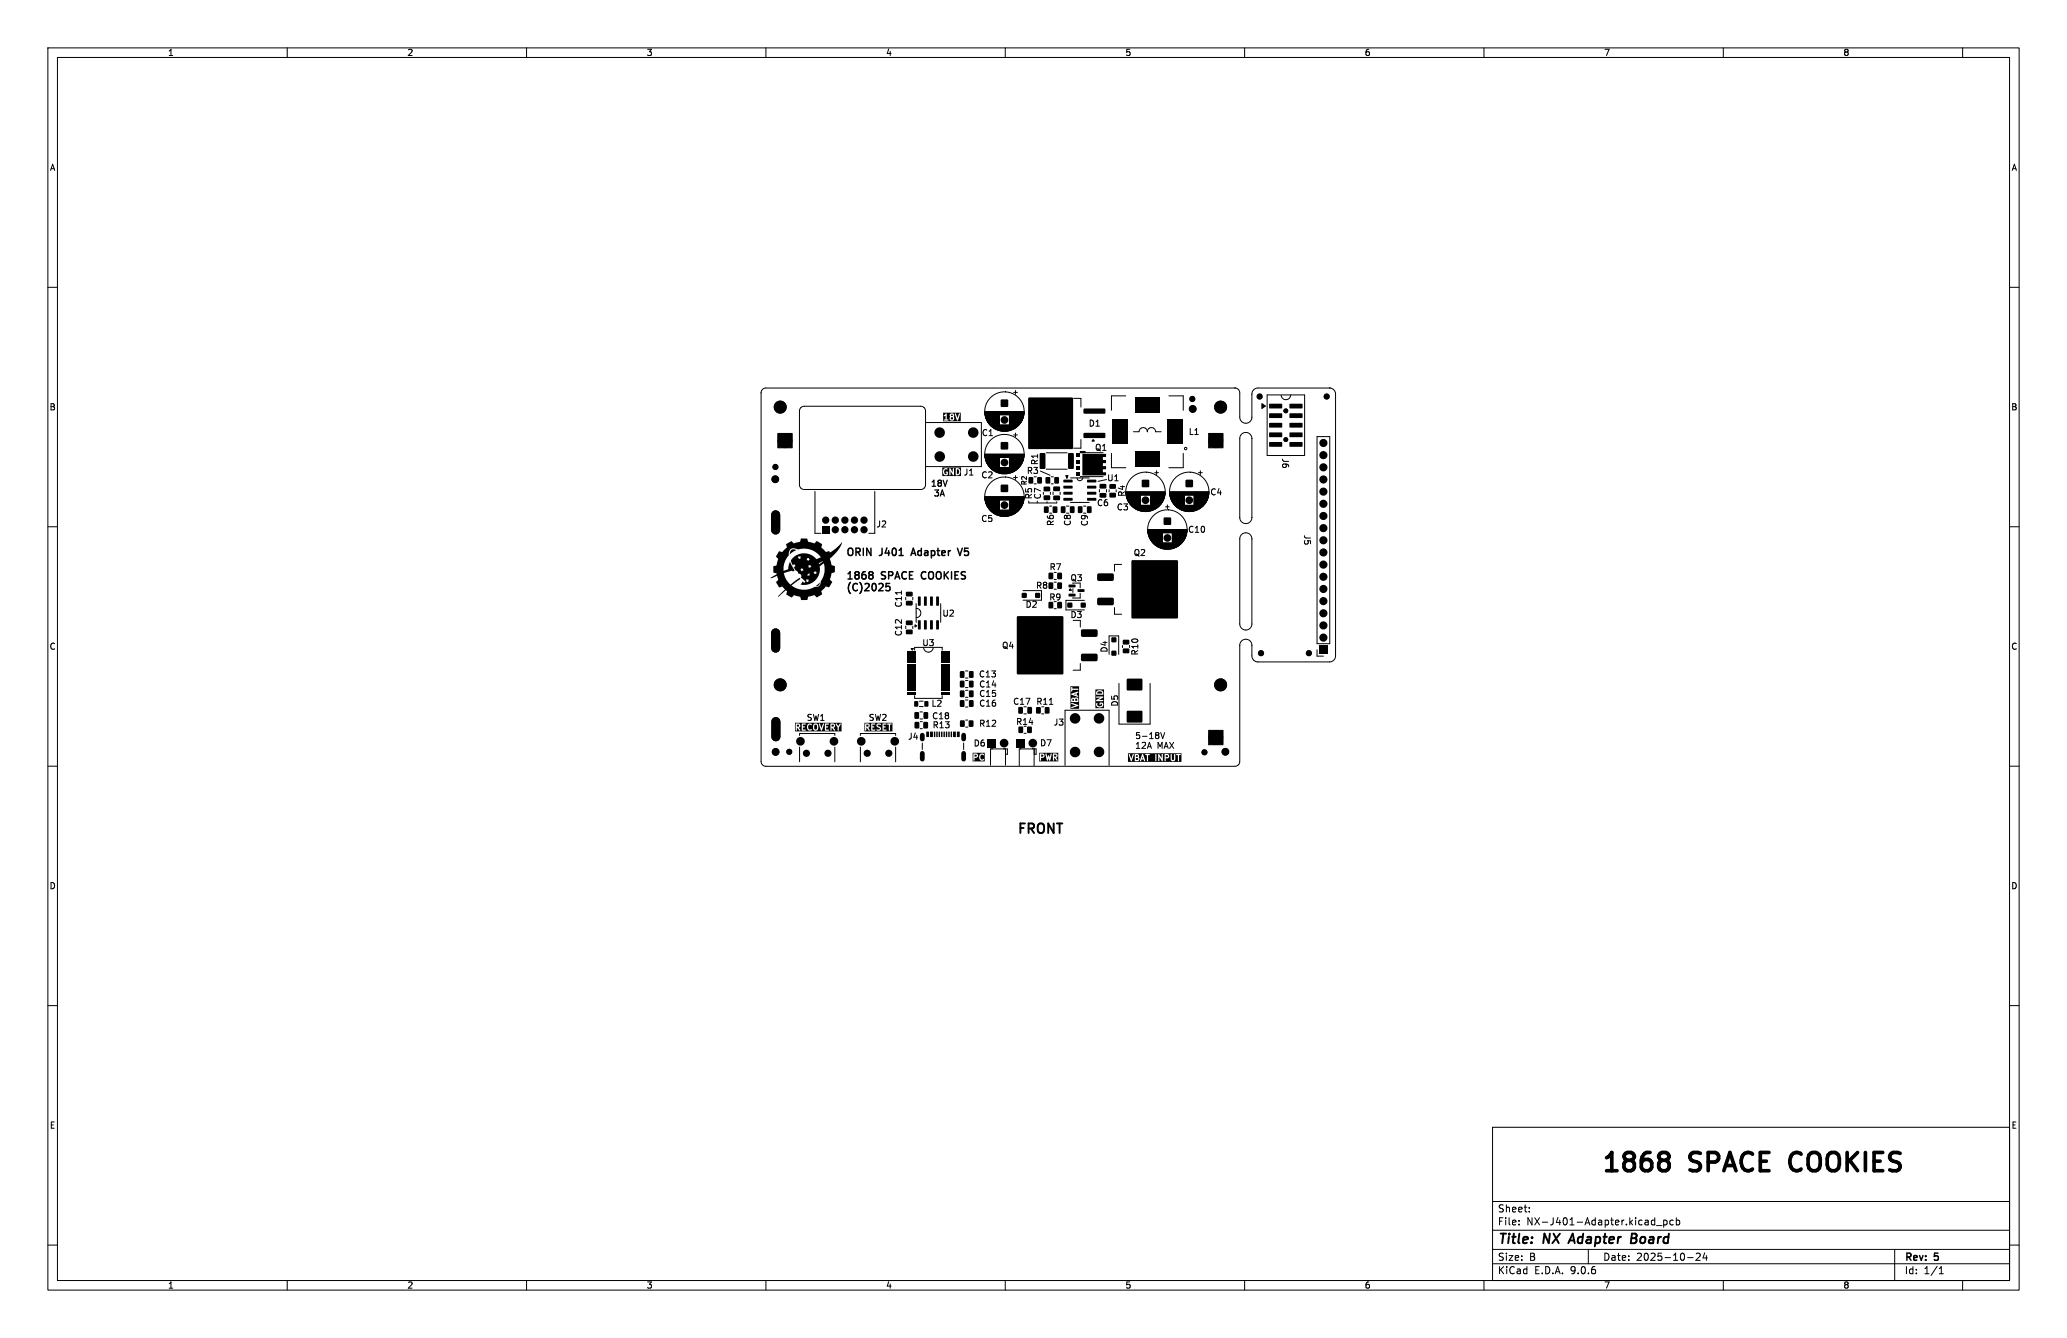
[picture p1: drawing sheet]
<svg xmlns="http://www.w3.org/2000/svg" width="432mm" height="279mm" viewBox="0 0 432 279" stroke-linecap="round" stroke-linejoin="round" font-family="sans-serif">
<defs><g id="words">
<g font-size="5.3">
<text x="334.4" y="245.8">1868</text>
<text x="353.3" y="245.8">SPACE</text>
<text x="375.7" y="245.8">COOKIES</text>
</g>
<g font-size="2.8">
<text x="212.3" y="174.2">FRONT</text>
<text x="312.8" y="260.3">Title:</text>
<text x="322.5" y="260.3">NX</text>
<text x="328.8" y="260.3">Adapter</text>
<text x="342.3" y="260.3">Board</text>
</g>
<g font-size="2.1">
<text x="312.8" y="256.1">File:</text>
<text x="312.8" y="253.4">Sheet:</text>
<text x="318.9" y="256.1">NX-J401-Adapter.kicad_pcb</text>
<text x="312.8" y="263.5">Size:</text>
<text x="319.5" y="263.5">B</text>
<text x="334.8" y="263.5">Date:</text>
<text x="341.8" y="263.5">2025-10-24</text>
<text x="397.8" y="263.7">Rev:</text>
<text x="404.2" y="263.7">5</text>
<text x="312.8" y="266.3">KiCad</text>
<text x="320.5" y="266.3">E.D.A.</text>
<text x="328.1" y="266.3">9.0.6</text>
<text x="397.8" y="266.3">Id:</text>
<text x="401.9" y="266.3">1/1</text>
</g>
<g font-size="1.8">
<text x="35" y="11.9">1</text>
<text x="85" y="11.9">2</text>
<text x="135" y="11.9">3</text>
<text x="185" y="11.9">4</text>
<text x="235" y="11.9">5</text>
<text x="285" y="11.9">6</text>
<text x="335" y="11.9">7</text>
<text x="385" y="11.9">8</text>
<text x="10.3" y="35.9">A</text>
<text x="420.1" y="35.9">A</text>
<text x="10.3" y="85.9">B</text>
<text x="420.1" y="85.9">B</text>
<text x="10.3" y="135.9">C</text>
<text x="420.1" y="135.9">C</text>
<text x="10.3" y="185.9">D</text>
<text x="420.1" y="185.9">D</text>
<text x="10.3" y="235.9">E</text>
<text x="420.1" y="235.9">E</text>
<text x="35" y="269.3">1</text>
<text x="85" y="269.3">2</text>
<text x="135" y="269.3">3</text>
<text x="185" y="269.3">4</text>
<text x="235" y="269.3">5</text>
<text x="285" y="269.3">6</text>
<text x="335" y="269.3">7</text>
<text x="385" y="269.3">8</text>
</g>
</g></defs>
<g fill="none" stroke="#000" stroke-width=".21">
<path d="M10 10h411.8v259.4h-411.8zM12 12h407.8v255.4h-407.8zM60 10v2M110 10v2M160 10v2M210 10v2M260 10v2M310 10v2M360 10v2M410 10v2M10 60h2M419.8 60h2"/>
<path d="M159 82h.1M159 82v77l.1 .5 .4 .4 .5 .1h98.2l.5-.3 .3-.6v-24.4l.1-.5 .4-.5 1-.2 .8 .5 .2 .6 .1 2.8 .5 .6 .7 .2M167.3 85.1l.7-.3h24.4l.5 .2 .3 .3 .1 .5v15.4l-.1 .6-.4 .3-.4 .1h-24.4l-.5-.1-.4-.4-.1-.5v-15.4zM193.5 88.2h11.5v9.2h-11.5M202 97.9l-.1 1.1-.4 .2M202.5 98.3l.4-.4v1.3M202.5 99.2h.8M205.8 94.9h8.1v.1h-8.1M205.8 94.9l8.1 .1M205.8 86h8.1l-8.1 .1M205.8 95h8.1v.2h-8.1h8.1h-8.1v.2h8.1M205.8 95.1h8.1"/>
<path d="M205.8 86.3h.1M205.8 86.3h8.1M205.8 86.5h8.1M205.8 86.5h.1M205.8 86.6h8.1M205.8 95.6h3v2h-2M205.8 95.6h.1M205.8 95.7h3M205.8 86.8h3M205.9 86.9h2.9M205.9 95.8h2.9M205.9 87h2.9"/>
<path d="M205.9 87l2.9 .1M205.9 96v.1h2.9M205.9 96h2.9M205.9 87.1h2.9M205.9 87.2h2.9M206 96.1l2.8 .1M206 87.3h2.8M206 87.3l2.8 .1M206 98.6a.56 .56 0 0 0-.8 .6 .56 .56 0 0 0 .8 .5M206 87.5h2.8M206.1 96.4h2.7M206.1 96.5h2.7"/>
<path d="M206.1 87.7h2.7M206.1 87.7h.1M206.1 89.8a.56 .56 0 0 0-.8 .5 .56 .56 0 0 0 .8 .6M206.2 96.6l2.6 .1M206.2 96.8h2.6M206.3 88.1l.1 .1h2.4M206.3 97l.1 .1h2.4M206.4 97h2.4M206.4 88.1h2.4M206.4 97.1h2.4M206.4 97.1l.1 .1M206.4 88.2l2.4 .1"/>
<path d="M206.5 98.6l.5-.1 .2 .4-.7 .9h.7M206.6 88.4h2.2M206.6 90.1l.4-.4v1.3M206.6 91h.8M206.6 88.5h2.2M206.7 88.5l2.1 .1M206.8 97.6l6 .1M206.9 97.7h5.8l-5.7 .1h5.6M207 97.8l5.6 .1h-5.5l5.3 .1M207.2 98h5.2l-5.1 .1 4.9 .1M207.4 98.2h4.8h-4.7l4.6 .1-4.4 .1M207.7 89.4l4.2 .1h-4.1l3.9 .1"/>
<path d="M207.9 89.6h3.7l-3.5 .1h3.4M208.3 98.6h3.1M208.4 89.8h2.9M208.5 98.7h2.7M208.5 89.8h2.7M208.6 98.8h2.5M208.6 89.9h2.5M208.7 98.8h2.2M208.7 89.9h2.2M208.8 88h-2.5h2.5M208.8 87.4h-2.8l2.8 .1M208.8 96.2h-2.8h2.8"/>
<path d="M208.8 96.7l-2.6 .1M208.8 86.7v2M208.8 97.4l-2.1 .1M208.8 87.6h-2.7h2.7M208.8 88.3h-2.3h2.3M208.8 87.7h-2.6l2.6 .1M208.8 97.5h-2.1l2.1 .1M208.8 86.9l-2.9 .1M208.8 95.9h-2.9h2.9M208.8 96.9h-2.5h2.5M208.8 96.3h-2.8l2.8 .1M208.8 87.9h-2.6h2.6"/>
<path d="M208.8 97.3h-2.2M208.8 97.4h-2.2h2.2M208.8 96.6h-2.7h2.7M208.8 97.2h-2.3h2.3M208.8 86.7h-3h3M208.8 87.8l-2.6 .1M208.8 87.1h-2.9M208.8 88.6h-2.1l2.1 .1M208.8 95.6h-3l.1 .2M208.8 87.3h-2.8M208.8 96.4h-2.7M208.8 86.8h-3"/>
<path d="M208.8 88.5h-2.2M209.1 98.9h1.5M209.1 90h1.5M209.3 98.9h1.1M209.3 90h1.1M210.9 87.4h2.7l-2.7 .1M210.9 96.7h2.6l-2.6 .1M210.9 87.1h2.8l-2.8 .1M210.9 86.7v2M210.9 95.7h2.9h-2.9M210.9 97.2h2.3M210.9 87.6h2.7h-2.7"/>
<path d="M210.9 87.7h2.6l-2.6 .1M210.9 97.5h2l-2 .1M210.9 96.9h2.4M210.9 88.5h2.2h-2.2M210.9 96.6h2.6M210.9 96.4h2.7M210.9 87.9h2.5h-2.5M210.9 97.4h2.2h-2.2M210.9 97.3h2.2M210.9 95.8h2.9l-2.9 .1M210.9 87.3h2.8h-2.8M210.9 86.9l2.9 .1"/>
<path d="M210.9 87.7h2.6M210.9 96.2h2.8h-2.8M210.9 88h2.4M210.9 96.3h2.7v.1l-2.7 .1M210.9 87.5h2.7M210.9 86.8h2.9M210.9 97h2.4M210.9 88.1h2.4M210.9 88.6h2l-2 .1M210.9 86.7h2.9h-2.9M210.9 97.2h2.3h-2.3M210.9 96h2.8h-2.8"/>
<path d="M210.9 88.3h2.2M211.6 98.5l-3.5 .1h3.4M211.7 81.9h.8M211.7 99.7h.8M211.7 90.8h.8M211.9 98.4h-4.1h4l-3.8 .1M212.1 81.5v.8M212.1 90.4v.8M212.1 99.3v.8M212.3 89.2l-4.9 .1h4.8h-4.7l4.5 .1M212.5 89.1h-5.3h5.2l-5 .1M212.5 89l-5.3 .1"/>
<path d="M212.7 88.9h-5.7l5.5 .1M212.8 88.7l-5.9 .1h5.8l-5.7 .1M212.9 88.7h-6.1M213 88.5l-2.1 .1M213 97.4l-2.1 .1M213 97.4v.1M213.1 88.4h-2.2M213.1 88.3l-2.2 .1M213.2 88.2l-2.3 .1M213.2 88.2h-2.3M213.3 88.1l-.1 .1M213.3 97l-.1 .1h-2.3"/>
<path d="M213.3 88l-2.4 .1M213.3 96.9l-2.4 .1M213.4 96.8h-2.5M213.5 87.8l-2.6 .1M213.5 87.8l-.1 .1M213.5 96.6l-2.6 .1M213.5 96.6h-2.6M213.6 96.5h-2.7M213.7 96.2l-2.8 .1M213.7 87.3l-2.8 .1M213.7 96.2v.1M213.7 87.2h-2.8"/>
<path d="M213.7 96.1h-2.8M213.7 96.1h.1M213.8 95.9l-2.9 .1M213.8 87l-2.9 .1M213.8 95.9v.1M213.8 87h-2.9M213.8 86.9h-2.9M213.8 95.8h-2.9M213.8 95.8h.1M213.8 86.8l-2.9 .1M213.8 95.6h-2.9M213.8 95.6h-2.9v2h2"/>
<path d="M213.9 86.6l-.1 .1M213.9 95.5h-8.1h8.1M213.9 95.4l-.1 .2M213.9 86.5h-8.1v.2l8.1-.1M213.9 95.4h-8.1M213.9 86.4h-8.1h8.1M213.9 95.3h-8.1M213.9 86.3v.2M213.9 86.2h-8.1M213.9 86.1h-8.1v.2h8.1M213.9 94.8l-8.1 .1M213.9 85.9h-8.1v.2h8.1"/>
<path d="M213.9 85.9v.1M214.4 99.5v.7a.93 .93 0 0 0-.8-.7l-.2 .2 .1 .4M214.8 98.3h.5a.35 .35 0 0 0 .2-.4 .35 .35 0 0 0-.2-.3h-.5v1.3M215.1 98.3l.4 .6M216 97.6h.7l-.4 .5 .4 .1v.6l-.2 .1-.5-.1M216 99.6h.5M216.2 96.8v-.5a.34 .34 0 0 0-.4-.2 .34 .34 0 0 0-.3 .2v.5h1.3M216.8 95.2h-1.3l.4 .4M216.8 94.9v.7M216.8 96.1l-.6 .4M217.3 98.4l2.1 .8M218.6 94.6h4.3"/>
<path d="M218.6 98h4.3M219.6 99.6h.4M223.6 99.8h3.9M224.3 83.2h1.5v1.8M225.7 94.5h4.7M225.7 99.5h4.7M225.8 91.8v1.8h-1.5M226.2 99.8l-.2 .4-.4 .2-.4-.2-.2-.4M227.7 87.7a.64 .64 0 0 1 .8 .7 .64 .64 0 0 1-.8 .6zM229 88.1l.3-.4v1.3M229 89h.7M229.2 92.8h.1a.43 .43 0 0 1 .5 .4v.4a.42 .42 0 0 1-.4 .5 .42 .42 0 0 1-.4-.5z"/>
<path d="M229.2 93.7l.5 .3M229.7 94l.2 .2M230.3 93.1l.4-.3v1.2M230.3 94h.8M231.6 99.1v1.1l.2 .2h.3l.2-.2v-1.1M232.2 94.7v3h3M232.9 99.5l.3-.4v1.3M235.2 82.7h-3v3M236.8 90.2h1.1l.3-.7 .6-.2 .6 .2 .3 .7M239.7 90.2h.1M239.7 90.2l.2-.7 .6-.2 .7 .2 .2 .7h1.2M241.2 98.7h.8"/>
<path d="M241.6 98.3v.8M244.2 82.7h3v3M247.2 94.7v3h-3M248.6 89.5v1.2h.6M249.6 89.8l.4-.3v1.2M249.6 90.7h.7M250.4 98.7h.8M250.8 98.3v.8M258 81h-98l-.7 .3-.3 .7M258 81l.6 .3 .4 .6v5.3l.2 .6 .6 .5h.8l.7-.4 .2-.8M258 81h.1M259.4 90.7l.6-.4 .7 .1 .6 .4 .2 .7v16.7l-.4 .8-.8 .3-.9-.3-.4-.9v-16.6z"/>
<path d="M261.5 87.1h.1M264.7 82.5h7.8v12.6h-7.8zM267.9 95.9l.2 .4h1.1M268.5 96.9l.2 .2v.4l-.6 .1-.2-.5 .3-.2 .7 .1 .2 .1 .1 .4M269.6 82.5l-.3 .6-.6 .4-.7-.3-.4-.6M275.1 91.2h2.7v43.2h-2.7zM277.7 81l.9 .4 .4 .9v55l-.5 .6-.7 .3h-15M277.7 81h.1M277.7 81l-15.4 .1-.5 .4-.3 .6v5M10 110h2M170.2 102.6v8.8h1.3M182.7 102.6v8.8h-1.2"/>
<path d="M183.8 108.8l-.1 1.1-.4 .1M184.3 108.9l.5-.1 .2 .3-.8 .9h.8M205.8 103.7h8.1l-8.1 .1v.1h8.1h-8.1v.1h8.1l-8.1 .1 8.1 .1M205.8 103.8h8.1M205.8 104h8.1M205.8 104.2h8.1M205.8 104.2h.1M205.8 104.4h8.1h-3v2.1h2M205.8 104.5h3M205.8 104.5h.1M205.9 104.7h2.9M205.9 104.7l2.9 .1"/>
<path d="M205.9 104.8h2.9M205.9 104.9h2.9M206 105h2.8M206 105l2.8 .1M206 105.2h2.8M206 107.8a.56 .56 0 0 0-.8 .5 .56 .56 0 0 0 .8 .5M206 105.2l.1 .1h2.7M206.1 105.3h2.7M206.2 105.5h2.6M206.2 105.5v.1M206.4 105.9h2.4M206.5 106.1h2.3"/>
<path d="M206.6 106.2h2.2M206.6 106.2l2.2 .1M206.7 106.4h2.1M207 106.7l.1 .1M207.2 107.6h-.6l-.1 .6h.6l.1 .6-.2 .1-.5-.1M207.8 107.3h4l-3.9 .1h3.7M208.1 107.4l3.4 .1M208.3 107.5h3.1M208.4 107.6h2.9M208.6 107.6h2.5M208.7 107.7h2.2M208.8 104.6h-3h3"/>
<path d="M208.8 105.8h-2.5h2.5M208.8 105.4h-2.7M208.8 106h-2.4h2.4M208.8 106.3h-2.1l2.1 .1M208.8 104.6l-2.9 .1M208.8 105.6h-2.6h2.6M208.8 105.7h-2.5M208.8 105.4h-2.7l2.7 .1M208.8 105.8h-2.5l.1 .2h2.4M208.8 105.1l-2.8 .1M208.8 104.8h-2.9M208.8 106.2h-2.2"/>
<path d="M208.8 105h-2.8M208.9 107.7h1.9M209.3 107.8h1.1M210.9 105.8h2.5h-2.5M210.9 104.6h2.9h-2.9M210.9 106.3h2.1l-2.1 .1M210.9 106h2.3M210.9 104.6l2.9 .1M210.9 105.6h2.6h-2.6M210.9 105.4h2.6l-2.6 .1M210.9 105.9l2.4-.1-.1 .2h-2.3M210.9 105h2.8"/>
<path d="M210.9 104.5h2.9M210.9 105.1l2.8 .1M210.9 105.3h2.7M210.9 104.8h2.9M210.9 106.2h2.2h-2.2M210.9 105.9h2.4M210.9 105.2h2.7M212.2 107.1h-4.7l4.6 .1h-4.4l4.2 .1M212.4 106.9l-5.1 .1h5l-4.8 .1M212.6 106.8h-5.5h5.4l-5.2 .1M212.7 106.6h-5.7l5.6 .1h-5.6M212.9 106.4h-2"/>
<path d="M213.1 106.2l-2.2 .1M213.2 106.1h-2.3M213.2 106l-2.3 .1M213.4 105.7h-2.5M213.4 105.7h.1M213.5 105.5l-2.6 .1M213.5 105.5v.1M213.6 105.4h-2.7M213.6 105.4h.1M213.6 105.2v.1h-2.7M213.7 105.2h-2.8M213.7 105l-2.8 .1"/>
<path d="M213.7 105h-2.8M213.7 104.9h-2.8M213.8 104.8l-2.9 .1M213.8 104.7l-2.9 .1M213.8 104.7h-2.9M213.9 104.2h-8.1l8.1 .1h-8.1v.1h3v2.1h-2h6l-5.9 .1M213.9 104h.1M213.9 103.8h.1M214 101.1l-.1-.5-.4-.1-.1 .6h1M214.2 102.1v.6h.6v-.6h.6l.1 .2-.1 .4M214.4 100.5l-.4 .3M214.9 104v-.6a.34 .34 0 0 0-.4-.2 .34 .34 0 0 0-.3 .3v.5h1.3"/>
<path d="M214.9 104.6v.4h5.9v-.2M215.5 103.2l-.6 .5M216 101h.5M216.2 103.2a.56 .56 0 0 0 .5 .8 .56 .56 0 0 0 .5-.8M216.7 104.6v.4M217.4 102.5l-1.3-.5v.8M218 102.8v.4M218.7 104.8v.2M218.8 107.7l.1 .4 .2 .2h.7l.3-.2-.2-.4h-.6v.4l.2 .2M219.3 105.7h.4M219.3 107.2h.4M219.4 102.8v.4"/>
<path d="M219.5 109.5l-.1-.6h-.5l-.1 .6h1.3M219.6 118.4l.6-.1v-.5l-.6-.1v1.3M219.6 101h.4M219.9 118.4l.4 .6M220 102.8v.5M220.1 108.8l-.6 .4M220.2 119.5h.5M220.7 117.7h.9l-.6 1.3M221.5 102.8v.5M222.5 108.8h-.1a.58 .58 0 0 0 .6 .8 .58 .58 0 0 0 .5-.8M222.8 105.7h.5M222.8 107.2h.5"/>
<path d="M222.9 107.8l-.3-.2-.3 .2 .1 .4 .2 .1 .3-.2M222.9 107.8l.2-.2 .4 .1 .1 .1v.3l-.2 .2h-.3l-.2-.2M222.9 107.8v.3M223.6 104.9h3.9M226 108.8a.56 .56 0 0 0 .5 .8 .56 .56 0 0 0 .6-.8M226.3 105.7h.6M226.3 107.2h.6M226.4 107.6l.3 .3-.1 .3-.6 .1-.1-.4 .2-.3 .8 .1 .2 .2 .1 .3M229.7 102.2v.5M230.2 104.5a.56 .56 0 0 0-.8 .5 .56 .56 0 0 0 .8 .5M231.1 102.2v.5M231.2 100.1l-1.8 .4"/>
<path d="M231.3 104.3l-.4 .1-.2 .2v.8l.2 .2 .4-.1v-.6l-.4-.1-.2 .3M231.7 102.3v.4M232.9 100.4h.7M233.2 102.3v.4M234.1 101.6h.8M234.3 103.4v-.5a.34 .34 0 0 0-.3-.2 .34 .34 0 0 0-.4 .2v.5h1.3M234.3 117.9h-1.5v1.4M234.3 105.3a.56 .56 0 0 0-.8 .6 .56 .56 0 0 0 .8 .5M234.5 101.4v.8l-.9-.3M234.8 105.2h.7l-.4 .5 .4 .1v.6l-.2 .1-.5-.1M234.9 102.7l-.6 .4M235.2 102.7l8.2 .1v.1h-8.2"/>
<path d="M235.2 102.7v.1M235.2 102.9h8.2v.1l-8.2 .1M235.2 103h8.2M235.2 103.1h8.2M235.2 103.1v.1h8.1M235.2 103.2h8.2h-8.2M235.3 103.3h8v.1h-8M235.3 103.4h.1M235.3 103.6h3M235.3 103.6l3 .1M235.4 103.8h2.9M235.4 104h2.9"/>
<path d="M235.5 104.1l2.8 .1M235.5 104.2h2.8M235.6 104.4h2.7M235.6 104.4v.1M235.7 104.6h2.6M235.7 104.6h.1M235.8 104.9h2.5M235.9 104.9h2.4M235.9 105h2.4M236 105.1h2.3M236 105.2h2.3M236.1 105.3l2.2 .1"/>
<path d="M236.3 105.5h6M237.1 106.2h4.3l-4.1 .1 3.9 .1M237.3 114.8l.1-.1a.43 .43 0 0 1 .5 .5v.4a.42 .42 0 0 1-.4 .4 .42 .42 0 0 1-.4-.4zM237.3 115.7l.4 .3M237.4 106.4h3.7h-3.5l3.3 .1M237.7 116l.3 .1M237.8 106.6h2.9M237.9 106.6h2.7M238.1 106.6h2.4M238.3 104.2h-2.8v.1h2.8M238.3 103.7h-3l3 .1M238.3 103.9h-2.9h2.9"/>
<path d="M238.3 105.4h-2.1h2.1M238.3 104.8h-2.5M238.3 104.4h-2.7h2.7M238.3 105.1h-2.3M238.3 103.5h-3h3M238.3 104.7h-2.6h2.6M238.3 103.4v2.1M238.3 104.5h-2.7l2.7 .1M238.3 104h-2.9l2.9 .1M238.3 105.2h-2.2l2.2 .1M238.3 104.8h-2.5l.1 .2M238.3 103.6h-3"/>
<path d="M238.3 106.7h1.9M238.4 114.9l.5-.2 .2 .4-.8 .9h.8M238.5 106.8h1.6M238.8 106.8h1M239.8 110.7h8.1M239.8 110.7v.1M239.8 110.9h.1M239.8 110.9h8.1M239.8 111.1h.1M239.8 111.1h8.1M239.9 111.4h2.9M239.9 111.4v.1"/>
<path d="M239.9 111.6h2.9M239.9 111.6h.1M240 111.7h2.8M240 111.7v.1M240 111.9h.1M240 111.9h2.8M240.1 112.1h2.7M240.2 112.3h2.6M240.2 112.4h2.6M240.2 112.5h2.6M240.3 112.6h2.5M240.3 112.6l.1 .1"/>
<path d="M240.3 104.2h2.8v.1h-2.8M240.3 103.7h3l-3 .1M240.3 103.9h2.9l-2.9 .1M240.3 105.4h2.1h-2.1M240.3 104.8h2.5M240.3 104.4h2.7h-2.7M240.3 104.9h2.5M240.3 105.1h2.3M240.3 103.5h3h-3M240.3 104.7h2.6h-2.6M240.3 104.5h2.7l-2.7 .1M240.3 104h2.9l-2.9 .1"/>
<path d="M240.3 105.2h2.2l-2.2 .1M240.3 104.8h2.5l-.1 .2M240.3 103.4v2.1M240.3 103.6h3M240.3 104.9h2.4M240.3 104.2h2.8M240.4 112.7h2.4M240.5 112.9l.1 .1M240.5 112.9h2.3M240.6 113.1h2.2M240.6 113.1h.1M240.8 113.3h6.1"/>
<path d="M241 113.5h5.7l-5.6 .1 5.5 .1M241.2 113.7h5.3h-5.2l5.1 .1M241.4 113.8l4.9 .1h-4.8h4.7l-4.6 .1M241.7 106h-4.8l4.7 .1h-4.6l4.5 .1M241.9 105.8l-5.2 .1h5.2l-5.1 .1M242.1 105.7h-5.6l5.5 .1h-5.4M242.2 105.6h-5.8h5.8l-5.7 .1M242.3 114.4h3.1M242.4 114.4h2.9M242.5 105.3l-2.2 .1M242.5 114.5h2.7M242.6 105.2h-2.3"/>
<path d="M242.6 105.1l-2.3 .1M242.6 114.5h2.5M242.7 105h-2.4M242.8 112h-2.8h2.8M242.8 113h-2.2l2.2 .1M242.8 113.2h-2.1h2.1M242.8 112.2h-2.7l2.7 .1M242.8 112.7h-2.4l2.4 .1M242.8 111.3h-2.9l2.9 .1M242.8 111.8h-2.8l2.8 .1M242.8 111.7h-2.9h2.9M242.8 112.9h-2.3h2.3"/>
<path d="M242.8 112.4h-2.6M242.8 111.5h-2.9h2.9M242.8 112.5h-2.5l2.5 .1M242.8 112.1h-2.7v.1h2.7M242.9 114.6h1.9M242.9 104.6h-2.6M242.9 104.6h.1M243 104.4l-2.7 .1M243 104.4v.1M243.1 114.6h1.5M243.1 104.1l-2.8 .1M243.2 104h-2.9"/>
<path d="M243.2 103.8h-2.9M243.3 103.6l-3 .1M243.3 103.6h-3M243.3 103.4h-8M243.3 114.7h1.1M243.3 103.2v.1M243.4 103.1h.1M243.4 102.8h-8.2h8.2M243.5 105.8h.8M243.9 105.4v.8M244.4 103.1h8.1M244.4 103.1h.1"/>
<path d="M244.4 103.2v.1M244.4 103.4h8.1M244.5 103.6h2.9M244.5 103.6l2.9 .1M244.5 103.8h2.9M244.6 104h2.8M244.6 104.1l2.8 .1M244.7 104.3h2.7M244.7 104.3h.1M244.8 104.6h2.6M244.8 104.6h.1M244.9 112.7h2.4"/>
<path d="M244.9 113h2.2l-2.2 .1M244.9 113.2h2.1h-2.1M244.9 112.2h2.7l-2.7 .1M244.9 112.7h2.5l-2.5 .1M244.9 111.3h3l-3 .1M244.9 112h2.8h-2.8M244.9 111.7h2.9h-2.9M244.9 111.8h2.9l-2.9 .1M244.9 112.9h2.4h-2.4M244.9 112.4h2.6M244.9 111.5h2.9h-2.9M244.9 112.5h2.6l-2.6 .1"/>
<path d="M244.9 112.1h2.8l-.1 .1h-2.7M245 104.9h2.4M245 105h2.4M245.1 105.1h2.3M245.2 105.2h2.2M245.3 105.3l2.1 .1M245.8 114.2h-3.8l3.7 .1h-3.5M246.1 114l-4.4 .1h4.3l-4.1 .1M246.3 106.2h4.2l-4.1 .1 3.9 .1M246.5 106.4h3.8h-3.6l3.4 .1M246.8 113.4h-5.9l5.8 .1M247 106.6h2.9"/>
<path d="M247.1 113.1h-2.2M247.1 113.1h.1M247.1 106.6h2.7M247.2 112.9l-2.3 .1M247.2 112.9v.1M247.2 106.6h2.5M247.4 104.2h-2.8h2.8M247.4 103.4v2.1M247.4 103.7h-2.9l2.9 .1M247.4 103.9h-2.9h2.9M247.4 103.5h-3h3M247.4 105.4h-2h2"/>
<path d="M247.4 104.8h-2.5M247.4 104.4l-2.6 .1M247.4 104.4h-2.7h2.7M247.4 104.8h-2.5l.1 .2M247.4 105.1h-2.3M247.4 104.7h-2.5h2.5M247.4 104.5h-2.6l2.6 .1M247.4 104h-2.8l2.8 .1M247.4 105.2h-2.2l2.2 .1M247.4 103.6h-2.9M247.4 112.6l-2.5 .1M247.4 112.6v.1"/>
<path d="M247.5 106.7h1.9M247.5 112.5h-2.6M247.5 112.4l-2.6 .1M247.6 112.3h-2.7M247.7 112.1h-2.8M247.7 106.8h1.5M247.7 111.9h-2.8M247.7 111.9h.1M247.8 111.7l-2.9 .1M247.8 111.7v.1M247.8 111.6h-2.9M247.8 111.6h.1"/>
<path d="M247.9 111.4l-3 .1M247.9 111.4v.1M247.9 111.2l-8.1 .1h3v2h-2h2M247.9 106.8h1.1M247.9 111.1h-8.1l8.1 .1v.1h-3v2h2.1h-2.1M247.9 110.9l-8.1 .1 8.1 .1M247.9 110.8h-8.1l8.1 .1M247.9 110.8v.1M247.9 110.7h-8.1h8.1M247.9 110.6h-8.1h8.1v.1M249.2 110a.57 .57 0 0 0-.8 .5 .57 .57 0 0 0 .8 .5M249.5 103.4v2.1"/>
<path d="M249.5 104.2h2.7v.1h-2.7M249.5 103.7h2.9l-2.9 .1M249.5 105.4h2h-2M249.5 104.8h2.5M249.5 104.4h2.7h-2.7M249.5 104.9h2.4M249.5 105.1h2.2M249.5 103.5h2.9h-2.9M249.5 104.7h2.5h-2.5M249.5 104.5h2.6l-2.6 .1M249.5 104h2.8l-2.8 .1M249.5 105.2h2.2l-2.2 .1"/>
<path d="M249.5 103.9h2.8M249.5 104.8h2.4v.2h-2.4M249.5 104.2h2.7M249.5 103.6h2.9M249.7 110.3l.4-.4v1.3M249.7 111.2h.7M250.9 106h-4.9l4.8 .1h-4.6l4.4 .1M251.1 105.8l-5.3 .1h5.2l-5 .1M251.1 110a.39 .39 0 0 1 .4 0 .39 .39 0 0 1 .1 .4v.6a.35 .35 0 0 1-.5 .1 .35 .35 0 0 1-.2-.4zM251.3 105.7h-5.6l5.5 .1h-5.4M251.4 105.5l-5.9 .1h5.8l-5.7 .1M251.5 105.5h-6"/>
<path d="M251.6 105.3l-2.1 .1M251.7 105.2h-2.2M251.7 105.1l-2.2 .1M251.8 105h-2.3M252.1 104.6h-2.6M252.1 104.6h-.1M252.1 104.4l-2.6 .1M252.1 104.4v.1M252.3 104.1l-2.8 .1M252.3 104h-2.8M252.3 103.9l-2.8 .1M252.4 103.8h-2.9"/>
<path d="M252.4 103.6l-2.9 .1M252.4 103.6h-2.9M252.5 103.4h.1M252.5 103.3h-8.1l8.1 .1M252.5 103.2h-8.1h8.1M252.5 103.1v.1h-8.1M252.5 103h-8.1M252.5 102.9h-8.1v.1l8.1 .1M252.5 102.7l-8.1 .1h8.1h-8.1l8.1 .1M252.5 102.7v.1M253.9 102.2a.56 .56 0 0 0-.8 .5 .56 .56 0 0 0 .8 .5M254.7 102l-.3 .9h.7"/>
<path d="M255 102.5v.8M259 112.5v18l.5 .8 .8 .3 .9-.4 .3-.9M259 112.5l.4-.9 .9-.3 .8 .3 .4 .9M261.5 112.5v17.8M261.5 108.1h.1M272.5 111.9l.2 .4h1.1M272.6 112.9l-.1 .2 .1 .5 .6-.1v-.6l.6 .1v.6M419.8 110h2M187.2 131.8a.56 .56 0 0 0 .5 .8 .56 .56 0 0 0 .5-.8M187.2 125.8a.6 .6 0 0 0 .2 .8 .6 .6 0 0 0 .8-.2l.1-.2-.1-.4M188.3 123.8h-1.3l.4 .3M188.3 129.4v.8l-.9-.8-.4 .2 .2 .5"/>
<path d="M188.3 125h-1.3l.4 .3M188.3 131h-1.3l.4 .3M188.3 123.4v.7M188.3 124.6v.7M188.3 130.6v.7M189.2 124.7v.6M189.2 130.7v.6M190.7 124.7v.6M190.7 130.7v.6M191.1 135.8v-.6h5.7v.6M191.4 127l.7 .3 .3 .7-.3 .7-.7 .3M191.4 126.1v3.9"/>
<path d="M192.9 135.2l.3 .7 .7 .3 .7-.3 .3-.7M193 133.6v1l.2 .2h.3l.2-.2v-1M194.2 133.6h.8l-.4 .4 .3 .2v.5l-.2 .1-.5-.1M196.5 126.1v3.9M197.2 127.4v1l.2 .3h.3l.2-.3v-1M198.5 127.5l.4-.1 .3 .4-.8 .9h.8M209.7 134.2l.2-.1a.43 .43 0 0 1 .5 .4v.4a.42 .42 0 0 1-.4 .5 .42 .42 0 0 1-.4-.5zM209.8 135.1l.4 .2M210.2 135.3l.3 .2M211.2 134l-.3 .9h.8M211.5 134.5v.9M213.7 123.3h3.9v2h-3.9"/>
<path d="M214.6 125.5a.64 .64 0 0 1 .7 .7 .64 .64 0 0 1-.7 .6zM215.8 125.7l.4-.2 .3 .4-.8 .9h.8M216.7 122.2h.7a.34 .34 0 0 0-.2-.6h-.5v1.2M217 122.2l.5 .6M218.2 122.1l-.2 .3v.2l.2 .2h.2l.3-.2v-.2l-.3-.3M218.2 122.1a.28 .28 0 0 1-.2-.2 .28 .28 0 0 1 .2-.3h.2a.27 .27 0 0 1 .3 .3 .27 .27 0 0 1-.3 .2M218.2 122.1h.2M219.5 124.7h.5a.34 .34 0 0 0 .2-.4 .34 .34 0 0 0-.2-.3h-.5v1.3M219.8 124.7l.4 .6M220.2 121h.5M220.2 121.6h.5M220.2 123h.5"/>
<path d="M220.2 125.6h.5M220.2 127.1h.5M221.4 124.6l-.2 .2-.4-.1v-.6l.4-.1 .2 .3v.7l-.2 .2-.4 .1M223.9 127.7a.64 .64 0 0 1 .8 .6 .64 .64 0 0 1-.8 .7zM224 120.1l.2-.1a.43 .43 0 0 1 .5 .4v.5a.42 .42 0 0 1-.4 .4 .42 .42 0 0 1-.4-.4zM224.1 121l.4 .2M224.1 121.8h1.5v1M224.1 122.9v.8M224.2 129.5h1.5v1.4M224.5 121.2l.3 .2M225.1 127.7h.8l-.5 .5 .4 .1v.5l-.2 .2-.5-.2M225.1 120h.8l-.4 .5 .4 .1v.6l-.2 .1-.6-.1"/>
<path d="M225.6 123.9v1l-1.5-.1M225.7 138.6v1.3h-1.5M226.5 125.4h-3.8v2h3.8M230.1 135.5a.68 .68 0 0 1 .7-.2 .68 .68 0 0 1 .5 .7h-1.3zM230.4 134.1h.9M230.8 134v.8l-.9-.4M231.7 136.7v-3.9h2v3.9M232.8 126.9v1.4h1.5M234.5 134.8v.4M236 134.8v.4M236.5 133.6a.75 .75 0 0 1 1.2 .2 .71 .71 0 0 1-.7 .4 .71 .71 0 0 1-.6-.5zM237.1 136.6v-.5a.34 .34 0 0 0-.3-.3 .34 .34 0 0 0-.4 .3v.5h1.3"/>
<path d="M237.7 135h-1.3l.4 .4M237.7 134.6v.8M237.7 135.8l-.6 .5M261.5 130.3h.1M262.8 138.2h.1M275.1 135.7v1.3h1.4M10 160h2M167 153.6v-.4h7.4v.4M167 156v3.1M169.5 149.2h-.5l-.2 .2 .1 .3 .4 .1a.31 .31 0 0 1 .2 .3 .31 .31 0 0 1-.2 .3h-.5M169.9 149.2l.3 1.2 .3-.9 .2 .9 .3-1.2M171.4 149.5l.4-.3v1.2"/>
<path d="M171.4 150.4h.8M174.4 156v3.1M179.7 153.6v-.4h7.4v.4M179.7 156v3.1M182.4 149.2h-.4l-.3 .2 .1 .3 .4 .1a.31 .31 0 0 1 .3 .3 .31 .31 0 0 1-.3 .3h-.5M182.9 149.2l.3 1.2 .2-.9 .3 .9 .3-1.2M184.4 149.3l.5-.1 .2 .3-.8 .9h.8M187.1 156v3.1M190.4 153.1l-.1 1.1-.4 .2M191.1 145.3v.5h5.7v-.5M191.2 153l-.3 .9h.8M191.5 153.5v.9"/>
<path d="M192.1 146.4h.8M192.1 147.5h.8M192.2 148.7h.5M192.2 150.1h.5M192.2 152.2h.5M192.2 150.7h.5M192.7 155.2v1.3M194.9 146.2v1.3h.6M195.1 151.4h.5a.34 .34 0 0 0 .3-.4 .34 .34 0 0 0-.3-.3h-.5v1.3M195.4 151.4l.5 .6M195.8 149a.56 .56 0 0 0-.8 .5 .56 .56 0 0 0 .8 .5M195.9 146.3l.5-.1 .2 .4-.8 .9h.8"/>
<path d="M196.2 149.2l.4-.4v1.3M196.2 150.1h.8M196.3 151.1l.4-.4v1.3M196.3 152h.8M197.5 150.7h.8l-.4 .5 .3 .1v.6l-.2 .1-.5-.1M197.7 149.4a.27 .27 0 0 1-.3-.3 .27 .27 0 0 1 .3-.3h.2a.27 .27 0 0 1 .3 .3 .27 .27 0 0 1-.3 .3M197.7 149.4l-.2 .2v.3l.2 .2h.2l.3-.2v-.3l-.3-.2M197.7 149.4h.2M201.3 155.2v1.3M201.7 144.1h.5M201.7 145.6h.5M201.7 140.1h.5"/>
<path d="M201.7 146.2h.5M201.7 142.1h.5M201.7 143.6h.5M201.7 147.6h.5M201.7 141.6h.5M201.7 151.8h.5M201.7 150.4h.5M203.7 154.5a.64 .64 0 0 1 .7 .7 .64 .64 0 0 1-.7 .6zM204.9 151.1h.4a.34 .34 0 0 0 .3-.4 .34 .34 0 0 0-.3-.3h-.4v1.3M205.2 151.1l.4 .6M205.5 154.5l-.3 .1-.2 .2-.1 .8 .3 .2 .4-.1-.1-.6-.3-.1-.3 .2M205.5 140.2a.57 .57 0 0 0-.8 .5 .57 .57 0 0 0 .8 .5"/>
<path d="M205.6 142.3a.56 .56 0 0 0-.8 .5 .56 .56 0 0 0 .8 .5M205.6 146.3a.56 .56 0 0 0-.8 .5 .56 .56 0 0 0 .8 .5M205.6 144.3a.56 .56 0 0 0-.8 .5 .56 .56 0 0 0 .8 .5M206 140.5l.4-.4v1.3M206 141.4h.7M206.1 142.6l.3-.4v1.3M206.1 146.6l.3-.4v1.3M206.1 151.7h.7M206.1 144.5l.3-.3v1.2M206.1 147.5h.7M206.1 150.8l.3-.4v1.3M206.1 143.5h.7"/>
<path d="M206.1 145.4h.7M207.2 140.1h.8l-.5 .5 .4 .1v.5l-.2 .2-.5-.2M207.2 156.3v.1M207.3 150.5l.5-.1 .2 .4-.8 .9h.8M207.6 142.1l-.3 .9h.8M207.9 146.2l-.4 .1-.2 .2v.7l.2 .3 .4-.2v-.6h-.4l-.2 .2M207.9 142.6v.9M207.9 144.2h-.6v.6l.6-.1v.6l-.1 .1-.5-.1M209.8 156.3v.1M210 157.5h.4v-1.1h-3.5v3.4M210 156.4v3.4M212.6 150.7h.5a.34 .34 0 0 0 .2-.3 .34 .34 0 0 0-.2-.4h-.5v1.3"/>
<path d="M212.7 145.9a.56 .56 0 0 0-.8 .5 .56 .56 0 0 0 .8 .6M212.9 150.7l.4 .6M212.9 159.9v-3.5h3.5v1.1h-.4v-1.1v3.5M213.2 146.2l.3-.4v1.3M213.2 147.1h.7M213.2 156.3v.1M213.8 150.4l.4-.4v1.3M213.8 151.3h.7M213.9 147.6h.5M213.9 149.1h.5M213.9 151.7h.5M213.9 153.1h.5"/>
<path d="M214.3 145.8h.9l-.6 1.3M215.3 150l-.3 .9h.8M215.6 150.5v.8M215.8 156.3v.1M216.8 146.5h.5a.34 .34 0 0 0 .2-.4 .34 .34 0 0 0-.2-.3h-.5v1.3M217.1 146.5l.4 .6M217.6 154.5a.64 .64 0 0 1 .7 .6 .64 .64 0 0 1-.7 .6zM217.6 147.6h.5M217.6 149.1h.5M218 146.2l.4-.4v1.3M218 147.1h.7M218.7 154.5h.9l-.6 1.2"/>
<path d="M219.2 146.2l.4-.4v1.3M219.2 147.1h.7M220.8 150.2l-.1 1-.4 .2M221.3 151.4h.1M221.3 150.2h.8l-.5 .4 .4 .2v.5l-.7 .1M222.5 159.8v-11.5h9.2v11.5M232.2 145.4v.6h.6v-.6h.6l.1 .1-.1 .5M232.3 146.8a.67 .67 0 0 1 .8-.3 .67 .67 0 0 1 .4 .7h-1.3zM233.8 142.7v8.5h6.5v-8.5M237.4 155.4l.3-.4v1.3M237.4 156.3h.7M238.1 153h-.7v.6l.6-.1 .1 .6-.2 .1-.5-.1"/>
<path d="M238.6 155.1l.5-.1 .2 .4-.8 .9h.8M238.7 153.8h.9M239.7 156.3l.4-1.3 .4 1.3M239.8 155.9h.6M240.2 153.3l.3-.3v1.2M240.2 154.2h.7M241.6 153.5l-.2 .3v.3l.2 .1h.4l.1-.2-.1-.4-.1-.1M241.6 153.5a.27 .27 0 0 1-.2-.3 .27 .27 0 0 1 .2-.2h.3a.27 .27 0 0 1 .2 .2 .27 .27 0 0 1-.2 .3M241.6 153.5h.3M241.9 156.3v-1.3l.4 .9 .5-.9v1.3M242.5 153l.4 1.2 .4-1.2M243.2 156.3l.4-1.3 .4 1.3"/>
<path d="M243.3 155.9h.6M244.3 155l.9 1.3M245.2 155l-.9 1.3M419.8 160h2M10 210h2M419.8 210h2M311.8 235.4h108v32h-108zM10 260h2M311.8 256.9h108M311.8 250.9h108M317.3 255.6v.2M317.3 254.9v.1"/>
<path d="M319.5 252.9v.2M319.5 252.2v.1M345.5 254.8l.2 .1M345.7 254.3v1.5M345.7 255.7l-.2 .1M346 255.9h1.2M347.5 254.9l.5-.1 .3 .3-.2 .6h-.6M347.5 254.8v1.5M349.5 254.9l-.4-.1-.3 .3 .2 .6h.5M350.2 254.9l.4-.1 .3 .3-.1 .6h-.6M350.2 254.3v1.5M419.8 260h2"/>
<path d="M60 267.4v2M110 267.4v2M160 267.4v2M210 267.4v2M260 267.4v2M310 267.4v2M311.8 263.9h108M311.8 260.9h108M331.8 260.9v3M352.5 262.6h1.2M354.3 261.8l.6-.1 .3 .4-.9 1.1h.9M356.1 261.6l-.3 1.1h.9"/>
<path d="M356.5 262.2v1M360 267.4v2M395.8 260.9v6.5M405.1 266h.9M405.1 264.9l.4-.4v1.5M410 267.4v2"/>
<circle cx="209.8" cy="85.9" r="4.1"/>
<circle cx="209.8" cy="94.8" r="4.1"/>
<circle cx="247.7" cy="93.7" r=".25"/>
<circle cx="209.8" cy="103.7" r="4.1"/>
<circle cx="239.3" cy="102.7" r="4.1"/>
<circle cx="243.9" cy="110.6" r="4.1"/>
<circle cx="248.4" cy="102.7" r="4.1"/>
</g>
<path d="M328.5 257.6l-.9 2M340.8 258.6h.7M341.5 258.6l.2 .1M341.6 257.6h-.7l-.2 2 .9-.1M341.7 258.5l-.2 .1" fill="none" stroke="#000" stroke-width=".4"/>
<path d="M347.2 240.7h.8a.82 .82 0 0 1 .7 .8 .82 .82 0 0 1-.7 .8M347.2 242.3h.8M348 242.3l.5 .4 .2 .3v.7l-.4 .6-.3 .2h-.8M374.3 241.2a2.64 2.64 0 0 0 0 2.7" fill="none" stroke="#000" stroke-width=".76"/>
<g fill="#000">
<path d="M198.7 86.6h.3l.1 .1-.3 .2zM199.9 98a.51 .51 0 0 1 .5 .5 .51 .51 0 0 1-.5 .5zM197 86.2h3.7v1.8h-3.7v-1.2l.3 .1 .2-.1v.8h-.3v.2h.9v-.2h-.3v-.9h.6l.1 .3-.1 .2 .1 .5 .5 .1 .3-.3-.1-1h.3l.5 1.3 .6-1.3-.3-.1-.3 .9-.4-1-.4 .2-.5-.2-.3 .4h-.6v-.3l-.2-.1-.6 .5zM196.8 97.6h4v1.8h-4v-.8h.2l.3 .6h1.2l.1-.8 .5 .9 1.2-.1 .2-.3 .1-.5-.1-.4-.4-.3-.5 .1v1.3h-.3l-.1-1.4-.2 .1v.9l-.6-1-.1 1.4h-.3l-.1-.6-.4 .1 .3 .1v.3a.5 .5 0 0 1-.6-.6 .5 .5 0 0 1 .7-.4l-.2-.3-.4 .1-.2 .3-.1 .5h-.2zM209.1 92.4h1.5v1.4h-1.5zM209.1 83.5h1.5v1.4h-1.5zM214.9 99.7l.7-.1 .2 .2 .1 1-.2 .2h-.6l-.2-.2zM216.7 99.7l.7-.1 .3 .2v1l-.2 .2h-.6l-.2-.2zM217.3 94.7l.9-.1 .2 .1v3l-.2 .2h-.8l-.2-.1zM218.5 99.7l.7-.1 .2 .2v1l-.1 .2h-.7l-.2-.2zM220.3 99.7l.7-.1 .2 .2v1l-.1 .2h-.6l-.3-.2zM214.9 83.1h9.2v10.6h-9.2z"/>
<path d="M223.2 94.7l.9-.1 .2 .1v3l-.1 .2h-.8l-.3-.1zM224.8 97.3h.8v.7h-.8zM224.8 94.8h.8v.6h-.8zM224.8 96.1h.8v.6h-.8zM224.8 98.6h.8v.7h-.8zM226.4 90.5l4.3-.1 .2 .1v.7l-.2 .3h-4.1l-.3-.3zM226.4 85.4l4.3-.1 .2 .2v.6l-.2 .3h-4.1l-.3-.3zM226.1 94.8h5v.6h-.7v.7h.7v.6h-.7v.6h.7v.7h-.7v.6h.7v.7h-5zM232.3 87.6h3.3v5.2h-3.3zM237.1 94.2h5.2v3.3h-5.2zM237.1 82.9h5.2v3.2h-5.2zM243.8 87.6h3.2v5.2h-3.2z"/>
<path d="M265.2 84.3h2.6v.9l-2.6 .1zM265.2 88.3h2.6v.9l-2.6 .1zM265.2 86.3h2.6v.9l-2.6 .1zM265.2 92.3h2.6v.9l-2.6 .1zM265.2 90.3h2.6v.9l-2.6 .1zM269.4 90.3h2.6l.1 .9-2.6 .1zM269.4 92.3h2.6l.1 .9-2.6 .1zM269.4 84.3h2.6l.1 .9-2.6 .1zM269.4 86.3h2.6l.1 .9-2.6 .1zM269.4 88.3h2.6l.1 .9-2.6 .1zM165.3 114.9l.4-.2 .7 .2-1.4 .8v-.4h.5h-.5zM162.7 115.1l.7 .2 1-1-.2-.7 1-.6 .6 .5 1.3-.4 .2-.6h1.3l-1.2-.1 1.2 .1 .2 .6 1.3 .4 .6-.5 1 .6-.1 .7 .9 .9 .7-.1 .2 .3 1.3-.9 1.2-1.3-.7 1.5-1.8 2 .3 1.3 .7 .2v.5a.61 .61 0 0 1-.1 .8l-.6 .2-.3 1.3 .5 .6-.7 1-.7-.1-.9 .9 .2 .7-1.1 .6-.7-.4-1.2 .3-.1 .7h-1.3l-.3-.7-1.2-.3-.5 .5-1.1-.7h7.4h-7.4l.1-.6-.2-.2-1.7 1.4 .1-.2 1.4-1.4-.6-.6-.6 .2-.6-1-.1-.1 .5-.6-.3-.7-1.1 .5-.3-.1 1.4-.8-.1-.2-.6-.1-.1-.8h2.2v.4l.9-.3 .5-1.6 .9 1.9-.4 .2-.2-.2-1.7 .5 .5 1.3 .9 1.1 .2-.2h.5h-.5l1.8-1.2 .1 .2-1.9 1.4 .8 .5 1.3 .3h1.1l1.7-.6h.7l.5-.5h2.2h-2.2v-.2h2.3h-2.3l.1-.5h2.2h-2.2l.5-1 .2-.8v-1.1l-.1-.8-.9 .7 .1 .9-.2 .8-.4 .7-.6 .7-1.4 .7h-1.4l.3-.7 .5 .3 .1-.4 .4 .1 .1 .2 .3-.3-.2-.3h-.4v.2l-.2 .1-.9-.8 .1-.1-.1-.4h1.3l.1 .3 .4-.1 .1-.4-.6 .2h-1.3l-.6-.3v-.2h3.3l.1 .4 .4-.1 .1-.4-.3-.2-.3 .3h-3.3l-.6-.5h1.1l.2 .3 .4-.1v-.4l-.4-.1-.2 .3h-1.1l-.4-.7 .2 .2 2.9-.1 .4 .2 .3-.3-.2-.4-.4 .1-.1 .4h-2.8l.2-.2-.2-.4-.4 .1v.2l-.2-.5h5.6l.1 .2 .8-.6-.9 .4h-5.6l-.2-.5 .1-.2h3.2l.3 .2 .4-.2-.2-.4h-.4l-.1 .4h-3.2l.3-.4h1.1l.3 .3 .3-.2-.1-.4-.4-.1-.1 .4h-1.1l1-.7 1-.3 .9 .1 .8 .2 1.3 .9 .9-.3-.9-.9-.9-.6h2.5h-2.5l-1.4-.3-1.6 .1-.7-.2h-.6l-.5 .4-.1 1.1-.9 1.4-.2 1.4h-2.2l.1-.6 .6-.2 .4-1.3-.5-.5z"/>
<path d="M171.7 109.9h1.6v1.5h-1.6zM209.1 101.2h1.5v1.5h-1.5zM218.1 105.8l.7-.1 .3 .2v1l-.2 .2h-.6l-.2-.1zM218.1 103.5l1.1-.1 .2 .3v.6l-.3 .1h-.9l-.2-.2zM218.1 101.7l1.1-.1 .2 .2v.7l-.3 .1h-.9l-.2-.2zM219.1 119.6h.7l.2 .1v1l-.1 .2-.6 .1-.3-.2zM220 105.8l.7-.1 .2 .2v1l-.1 .2h-.7l-.2-.1zM220.1 103.5h1.2l.2 .2-.1 .6-.2 .2h-1l-.2-.3zM220.1 101.6h1.2l.2 .2-.1 .6-.2 .2h-1l-.2-.3zM220.9 119.6h.7l.2 .1 .1 1-.2 .2-.6 .1-.2-.2zM221.7 105.8l.6-.1 .3 .2v1l-.2 .2h-.6l-.2-.1zM222.2 104h1.8l.1 .5-1.9 .1z"/>
<path d="M222.2 100.2h1.8l.1 .5h-1.9zM222.2 102.7h1.8l.1 .5-1.9 .1zM222.2 101.5l1.8-.1 .1 .5-1.9 .1zM223.6 105.8l.6-.1 .3 .2v1l-.2 .2h-.6l-.2-.1zM225.2 105.8l.7-.1 .2 .2v1l-.1 .2h-.6l-.2-.1zM227.1 105.8l.7-.1 .2 .2v1l-.1 .2h-.6l-.2-.1zM227.1 102.7h1.8l.1 .5-1.8 .1zM227.1 101.5l1.8-.1 .1 .5-1.8 .1zM227.1 104h1.8l.1 .5-1.8 .1zM227.1 100.2h1.8l.1 .5h-1.8zM229.8 101.1h1.2l.1 .2v.6l-.2 .1h-1.1l-.1-.2zM229.8 103h1.2l.1 .2v.6l-.2 .1h-1.1l-.1-.2z"/>
<path d="M229.3 119.9l.3-.2h2.8l.3 .3v1.1l-.4 .2h-2.8l-.3-.3zM231.8 103l1.2-.1 .1 .2v.7l-.2 .1h-1l-.2-.2zM231.8 101.1h1.2l.1 .2v.6l-.2 .2h-1l-.2-.3zM238.6 100.2h1.4v1.5h-1.4zM243.1 108.1h1.5v1.5h-1.5zM236.4 117h9.6v12.1h-9.6zM247.7 100.2h1.5v1.5h-1.5zM170.4 122.4l.9-.8-.3 .6zM189.3 123.6h1.2l.2 .2v.6l-.3 .2-1-.1-.2-.2zM189.3 131.5h1.2l.2 .2v.6l-.3 .2-1-.1-.2-.2zM189.3 129.6h1.2l.2 .2v.6l-.3 .2-1-.1-.2-.2zM189.3 125.5h1.2l.2 .2v.6l-.3 .2-1-.1-.2-.2z"/>
<path d="M189.5 138h1.7v.5h-1.7zM189.5 136.7h1.7v.5h-1.7zM189.5 139.3h1.7v.5h-1.7zM189.5 137.4h1.7v.4h-1.7zM189.5 136.1h1.7v.4h-1.7zM189.5 138.7h1.7v.4h-1.7zM191.8 129.5l.5 .1v1.8h-.5zM191.8 124.6h.5v1.9l-.5-.1zM193.1 129.5l.5 .1-.1 1.8h-.5zM193.1 124.6h.5l-.1 1.9-.5-.1zM194.3 124.6h.6l-.1 1.9-.5-.1zM194.3 129.5l.6 .1-.1 1.8h-.5z"/>
<path d="M195.6 124.6h.5v1.9l-.5-.1zM195.6 129.5l.5 .1v1.8h-.5zM196.7 139.3h1.7v.5h-1.7zM196.7 138.7h1.7v.4h-1.7zM196.7 136.1h1.7v.4h-1.7zM196.7 136.7h1.7v.5h-1.7zM196.7 137.4h1.7v.4h-1.7zM196.7 138h1.7v.5h-1.7zM213.5 123.9h.9v.9h-.9zM216.3 123.9h.9v.9h-.9zM219.1 125.7h.7l.2 .1v1l-.1 .2-.6 .1-.3-.2zM219.1 121.7l.7-.1 .2 .2v1l-.1 .2h-.6l-.3-.2z"/>
<path d="M220.9 125.7h.7l.2 .1 .1 1-.2 .2-.6 .1-.2-.2zM220.9 121.7l.7-.1 .2 .2 .1 1-.2 .2h-.6l-.2-.2zM212.5 128.7h9.6v12.1h-9.6zM223 125.9h1v.9h-1zM223.3 124h1.3l.1 .5-1.4 .1zM223.3 122.1h1.3l.1 .5-1.4 .1zM225.1 123.1l1.4-.1 .1 .5-1.4 .1zM225.8 125.9h1v.9h-1zM225.9 131.6l.3-.2h2.8l.3 .3v1l-.4 .3h-2.8l-.3-.4zM225.9 136.6l.3-.1h2.8l.3 .2v1.1l-.4 .3h-2.8l-.3-.4zM229.3 125l.3-.2h2.8l.3 .3v1l-.4 .3h-2.8l-.3-.4zM232.2 133.1h1v1h-1z"/>
<path d="M232.2 135.9h1v1h-1zM234.6 133.6h1.2l.1 .2v.6l-.2 .2h-1l-.2-.2zM234.6 135.5l1.2-.1 .1 .3v.6l-.2 .1h-1l-.2-.2zM275.6 134.8h1.7v1.7h-1.7zM166.5 151.3l.4 .1v.3h-.4zM170.1 151.4l.2-.1 .3 .1 .1 .6-.2 .3-.4-.1zM173.7 151.3l.4 .1 .1 .3h-.5zM166.1 150.9h9.7v1.8h-9.7v-.2h.3l.1-.5 .6 .6 .1-.1 1.1 .1v-.2l-.6-.1v-.4h.9l.1 .5 .4 .2 .5-.2-.1-.2a.34 .34 0 0 1-.4 .1 .34 .34 0 0 1-.2-.3h.9l.3 .5 .4 .1 .4-.2v-.3l-.1-.9h.2l.5 1.4 2-.1 .1 .1 .2-.6 .5 .6 .1-.2-.3-.4 .3-.3-.1-.5h.3l.4 .7v.6l.1 .1 .1-.7 .5-.7-.3-.1-.3 .5-.4-.5-.1 .1-1.1-.1v1.4l-.9-.2v-.4l.4-.1-.1-.1h-.3v-.4h.5v-.2h-.8v1.4h-.6l.4-1.3-.1-.1-.4 1-.4-1-.2 .1-.5-.1-.4 .1-.2 .1-.1 .7h-.9a.47 .47 0 0 1 0-.6 .47 .47 0 0 1 .7 0l-.1-.3h-.6l-.3 .3v.5h-.5v-.2h-.4v-.4h.5l.1-.2h-.8v1.4h-.3l-.3-.5 .3-.3-.1-.5-.3-.1h-.5l-.1 1.4h-.1zM181 151.3l.4 .1v.3h-.4zM180.6 150.9h5.8v1.8h-5.8v-.2h.4v-.5l.5 .6 .2-.1 1.1 .1v-.2l-.6-.1v-.4l.5-.1-.5-.2h.9l.2 .2 .5 .3-.1 .2h-.6l.1 .2 1.9 .1v-.2l-.5-.1v-.4l.4-.1-.1-.1h-.3v-.4l.6-.1 .5 .1v1.2l.1 .1 .1-1.3 .4-.1-.1-.1h-.8l-.1 .1-.2-.1h-.7l-.1 1.4h-.4l.2-.3-.1-.3-.7-.4 .2-.2 .5 .1v-.3h-.6l-.2 .1-.1 .4h-.9v-.3h.5l.1-.1-.7-.1-.1 1.4h-.3l-.3-.5 .3-.3-.1-.5-.2-.1h-.6l-.1 1.4h-.1zM189.5 140h1.7v.4h-1.7zM189.5 143.9h1.7v.4h-1.7z"/>
<path d="M189.5 144.5h1.7v.5h-1.7zM189.5 141.9h1.7v.5h-1.7zM189.5 141.3h1.7v.4h-1.7zM189.5 142.6h1.7v.4h-1.7zM189.5 143.2h1.7v.5h-1.7zM189.5 140.6h1.7v.5h-1.7zM191 146.5l.6-.1 .2 .1v.9l-.1 .2-.7-.1zM191.1 148.7h.7l.2 .1v1.1l-.1 .2h-.6l-.3-.1zM191.1 150.8l.7-.1 .2 .2 .1 1-.2 .2h-.6l-.2-.1zM192.9 150.8l.7-.1 .3 .2v1l-.2 .2h-.6l-.2-.1zM193 148.7h.7l.2 .1v1.1l-.1 .2h-.6l-.3-.1zM193.1 146.5l.6-.1 .2 .1 .1 .9-.2 .2-.7-.1z"/>
<path d="M193.5 152.8h.6l-.1 1.1h-.5zM194.3 152.8h.6l-.1 1.1h-.5zM195.1 152.8h.3v1.1h-.3zM195.6 152.8h.3v1.1h-.3zM196.1 152.8h.3v1.1h-.3zM196.6 152.8h.3v1.1h-.3zM197.1 152.8h.3v1.1h-.3zM197.6 152.8h.3v1.1h-.3zM198.1 152.8h.3v1.1h-.3zM196.7 141.3h1.7v.4h-1.7zM196.7 141.9h1.7v.5h-1.7zM196.7 140.6h1.7v.5h-1.7z"/>
<path d="M196.7 140h1.7v.4h-1.7zM196.7 143.2h1.7v.5h-1.7zM196.7 143.9h1.7v.4h-1.7zM196.7 144.5h1.7v.5h-1.7zM196.7 142.6h1.7v.4h-1.7zM198.6 152.8h.3v1.1h-.3zM199.1 152.8h.6l-.1 1.1h-.5zM199.9 152.8h.6l-.1 1.1h-.5zM200.6 144.2h.6l.3 .1v1.1l-.2 .2h-.6l-.2-.2zM200.6 140.2l.6-.1 .3 .2v1l-.2 .3h-.6l-.2-.2zM200.6 142.2l.6-.1 .3 .2v1l-.2 .3h-.6l-.2-.2zM200.6 146.3l.6-.1 .3 .1v1.1l-.2 .2h-.6l-.2-.1z"/>
<path d="M200.6 150.5l.7-.1 .2 .2v1l-.1 .2h-.6l-.3-.2zM202.4 150.5l.7-.1 .3 .2v1l-.2 .2h-.6l-.2-.2zM202.5 146.3l.6-.1 .3 .1v1.1l-.2 .2h-.6l-.2-.1zM202.5 144.2h.6l.3 .1v1.1l-.2 .2h-.6l-.2-.2zM202.5 140.2l.6-.1 .3 .2v1l-.2 .3h-.6l-.2-.2zM202.5 142.2l.6-.1 .3 .2v1l-.2 .3h-.6l-.2-.2zM203.6 157.6h.4v.3l-.4 .1zM203.2 157.2h2.5v1.8h-2.5v-.3l.4 .1v-.5l.9-.1 .2 .4 .4 .3 .4-.1v-.3a.48 .48 0 0 1-.7-.4 .48 .48 0 0 1 .7-.4l-.1-.3h-.5l-.3 .3-.1 .5h-.4l.2-.3-.1-.4-.2-.2-.6 .1-.1 1.3h-.1zM206.3 154.3h1.8v1.8h-1.8zM212.8 147.7l.6-.1 .3 .2v1l-.2 .2-.6 .1-.2-.2zM212.8 151.8l.7-.1 .2 .2v.9l-.1 .3h-.6l-.3-.2zM212.3 154.3h1.8v1.8h-1.8z"/>
<path d="M214.6 151.8l.7-.1 .3 .2v.9l-.2 .3h-.6l-.2-.2zM214.7 147.7l.6-.1 .3 .2v1l-.2 .2-.6 .1-.2-.2zM216.5 147.7l.7-.1 .2 .2v1l-.1 .2h-.6l-.3-.1zM217.5 157.6h.4v.3l-.4 .1zM218.3 147.7l.7-.1 .2 .2 .1 1-.2 .2h-.6l-.2-.1zM220.2 157.6h.4v.3l-.4 .1zM217.1 157.2h4v1.8h-4v-.3l.4 .1v-.5l.6-.2 .1-.4-.1-.2h.3l.4 1.3h.1l.2-.5 .1 .5 .8-.1 .1 .2 .1-.6 .5 .5 .2-.1-.3-.5 .3-.1v-.4l-.3-.4-.6 .1v1.3h-.6l.2-1.4-.1 .1-.2 .8-.2-.5-.3 .5-.2-.9-.5 .2-.7-.2-.2 .2v1.2h-.1zM224.1 146h.2l.1 .3h-.4zM224.3 145l.4-.2v.3zM224.7 145.9h.3v.4h-.4zM223.6 143.3h1.8v4.7h-1.8v-.2l.3 .1 1.4-.6-1.4-.5-.1 .2 1 .3-1.2 .5v-1.3l.3 .1h1.3l.1-.1v-.6l-.4-.3-1 .2-.1 .2v.5h-.2v-1.5l1.5 .5 .2-.1-.4-.2v-.5l.4-.1-.1-.2-1.6 .6v-.7l.3 .1 .1-.3 1.3-.1-.1-.2h-1.2l-.1-.4-.1 .9h-.2zM229.3 144.5a.55 .55 0 0 1 .5-.1 .55 .55 0 0 1 .4 .4h-1z"/>
<path d="M228.8 144h1.8v3.9h-1.8v-.7l.4 .4 .6 .1 .6-.2 .1-.4-.2-.4-.6 .1v.4l.2-.1v-.1h.3a.5 .5 0 0 1-.6 .5 .5 .5 0 0 1-.4-.7h-.1l-.1 .4h-.2v-.9l.3 .1h1.3v-.2h-.8l.9-.7h-1.5l.1 .2h.8l-1.1 .6v-1.3l.3 .1h1.3l.1-.5-.2-.4-.7-.1-.5 .3-.1 .6h-.2zM237.3 157.7h.3l.1 .3h-.4zM237.3 158.3h.4v.3l-.4 .1zM235.4 148.5h3.2v2.3h-3.2zM235.4 141.8h3.2v2.3h-3.2zM238.7 158l.1 .3h-.2zM243.5 157.7h.4l.1 .3-.5 .1zM235.6 157.3h11.2v1.8h-11.2v-1.5h.2l.4 1.3 .8-.1 .2 .2 .7-.2 .4 .2 .2-.4h.4l.1 .3h.2l-.4-1.3 .8 .1 .1 1.3 .1-.2h1.5l.1 .2 .5-.2 .2 .2 .1-1 .6 1 .1-.2 .6 .1v-.3h1l.4 .4 .5-.2 .1-1.2h.2l.4 .1v1.2l.1 .1 .1-1.3 .4-.1-.2-.2h-.7l-.1 .2-.4-.1v1.1l-.4 .1-.1-.1-.1-1.1h-.2v1.1h-1v-.2l.7-.2 .1-.4-.4-.4h-.5l-.1 1.4h-.4v-1.3h-.2v.9l-.7-1-.1 1.4h-.3v-1.3l-.2-.1-.1 1.4h-1.5v-1.1h.3l.1-.2-.9-.1-.1 .2h-.4l-.1-.2-.6 1.4h-.2l.1-.4-.1-.3v-.5l-.3-.2h-.5l-.1 1.4h-.5l.3-1.3h-.2l-.3 .9-.3-.9-.4 .1z"/>
<circle cx="162" cy="97.5" r=".65"/>
<circle cx="162" cy="97.5" r=".58"/>
<circle cx="163" cy="85" r="1.35"/>
<circle cx="164" cy="92" r="1.56"/>
<circle cx="196.3" cy="90.3" r="1.1"/>
<circle cx="196.3" cy="90.3" r=".55"/>
<circle cx="196.3" cy="95.3" r="1.1"/>
<circle cx="196.3" cy="95.3" r=".55"/>
<circle cx="198.9" cy="87.3" r=".26"/>
<circle cx="203.3" cy="90.3" r="1.1"/>
<circle cx="203.3" cy="95.3" r="1.1"/>
<circle cx="203.3" cy="90.3" r=".55"/>
<circle cx="203.3" cy="95.3" r=".55"/>
<circle cx="209.8" cy="87.7" r=".8"/>
<circle cx="209.8" cy="96.6" r=".8"/>
<circle cx="209.8" cy="96.6" r=".4"/>
<circle cx="209.8" cy="93.1" r=".4"/>
<circle cx="209.8" cy="84.2" r=".4"/>
<circle cx="209.8" cy="87.7" r=".4"/>
<circle cx="249.1" cy="83.3" r=".65"/>
<circle cx="249.1" cy="83.3" r=".58"/>
<circle cx="249.2" cy="85.4" r=".82"/>
<circle cx="249.2" cy="85.4" r=".75"/>
<circle cx="254" cy="92" r="1.56"/>
<circle cx="255" cy="85" r="1.35"/>
<circle cx="263.1" cy="82.8" r=".58"/>
<circle cx="263.1" cy="82.8" r=".65"/>
<circle cx="268.6" cy="91.8" r=".5"/>
<circle cx="268.6" cy="85.8" r=".5"/>
<circle cx="276.5" cy="92.5" r=".85"/>
<circle cx="276.5" cy="95" r=".85"/>
<circle cx="276.5" cy="97.6" r=".85"/>
<circle cx="276.5" cy="97.6" r=".5"/>
<circle cx="276.5" cy="92.5" r=".5"/>
<circle cx="276.5" cy="95" r=".5"/>
<circle cx="277.1" cy="82.8" r=".58"/>
<circle cx="277.1" cy="82.8" r=".65"/>
<circle cx="162" cy="100.1" r=".82"/>
<circle cx="162" cy="100.1" r=".75"/>
<circle cx="172.5" cy="110.6" r=".45"/>
<circle cx="172.5" cy="108.6" r=".76"/>
<circle cx="172.5" cy="108.6" r=".45"/>
<circle cx="174.5" cy="108.6" r=".76"/>
<circle cx="174.5" cy="110.6" r=".76"/>
<circle cx="174.5" cy="110.6" r=".45"/>
<circle cx="174.5" cy="108.6" r=".45"/>
<circle cx="176.5" cy="110.6" r=".45"/>
<circle cx="176.5" cy="108.6" r=".76"/>
<circle cx="176.5" cy="110.6" r=".76"/>
<circle cx="176.5" cy="108.6" r=".45"/>
<circle cx="178.5" cy="110.6" r=".45"/>
<circle cx="178.5" cy="108.6" r=".76"/>
<circle cx="178.5" cy="110.6" r=".76"/>
<circle cx="178.5" cy="108.6" r=".45"/>
<circle cx="180.5" cy="110.6" r=".76"/>
<circle cx="180.5" cy="108.6" r=".76"/>
<circle cx="180.5" cy="110.6" r=".45"/>
<circle cx="180.5" cy="108.6" r=".45"/>
<circle cx="209.8" cy="105.5" r=".8"/>
<circle cx="209.8" cy="102" r=".4"/>
<circle cx="209.8" cy="105.5" r=".4"/>
<circle cx="239.3" cy="104.5" r=".8"/>
<circle cx="239.3" cy="104.5" r=".4"/>
<circle cx="239.3" cy="101" r=".4"/>
<circle cx="243.9" cy="112.3" r=".8"/>
<circle cx="243.9" cy="112.3" r=".4"/>
<circle cx="243.9" cy="108.8" r=".4"/>
<circle cx="248.4" cy="104.5" r=".8"/>
<circle cx="248.4" cy="104.5" r=".4"/>
<circle cx="248.4" cy="101" r=".4"/>
<circle cx="276.5" cy="112.8" r=".85"/>
<circle cx="276.5" cy="107.7" r=".85"/>
<circle cx="276.5" cy="105.2" r=".85"/>
<circle cx="276.5" cy="100.1" r=".85"/>
<circle cx="276.5" cy="102.7" r=".85"/>
<circle cx="276.5" cy="110.3" r=".85"/>
<circle cx="276.5" cy="115.4" r=".85"/>
<circle cx="276.5" cy="117.9" r=".85"/>
<circle cx="276.5" cy="102.7" r=".5"/>
<circle cx="276.5" cy="105.2" r=".5"/>
<circle cx="276.5" cy="100.1" r=".5"/>
<circle cx="276.5" cy="117.9" r=".5"/>
<circle cx="276.5" cy="115.4" r=".5"/>
<circle cx="276.5" cy="107.7" r=".5"/>
<circle cx="276.5" cy="112.8" r=".5"/>
<circle cx="276.5" cy="110.3" r=".5"/>
<circle cx="263.4" cy="136.4" r=".65"/>
<circle cx="263.4" cy="136.4" r=".58"/>
<circle cx="273.4" cy="136.4" r=".65"/>
<circle cx="273.4" cy="136.4" r=".58"/>
<circle cx="276.5" cy="128.1" r=".85"/>
<circle cx="276.5" cy="130.6" r=".85"/>
<circle cx="276.5" cy="133.1" r=".85"/>
<circle cx="276.5" cy="125.5" r=".85"/>
<circle cx="276.5" cy="123" r=".85"/>
<circle cx="276.5" cy="120.4" r=".85"/>
<circle cx="276.5" cy="135.7" r=".5"/>
<circle cx="276.5" cy="123" r=".5"/>
<circle cx="276.5" cy="120.4" r=".5"/>
<circle cx="276.5" cy="125.5" r=".5"/>
<circle cx="276.5" cy="130.6" r=".5"/>
<circle cx="276.5" cy="128.1" r=".5"/>
<circle cx="276.5" cy="133.1" r=".5"/>
<circle cx="162" cy="157" r=".82"/>
<circle cx="162" cy="157" r=".75"/>
<circle cx="163" cy="143" r="1.35"/>
<circle cx="164.9" cy="157" r=".58"/>
<circle cx="164.9" cy="157" r=".65"/>
<circle cx="167.2" cy="154.8" r=".9"/>
<circle cx="167.2" cy="154.8" r=".65"/>
<circle cx="168.5" cy="157.3" r=".75"/>
<circle cx="168.5" cy="157.3" r=".5"/>
<circle cx="173" cy="157.3" r=".75"/>
<circle cx="173" cy="157.3" r=".5"/>
<circle cx="174.2" cy="154.8" r=".9"/>
<circle cx="174.2" cy="154.8" r=".65"/>
<circle cx="179.9" cy="154.8" r=".9"/>
<circle cx="179.9" cy="154.8" r=".65"/>
<circle cx="181.2" cy="157.3" r=".75"/>
<circle cx="181.2" cy="157.3" r=".5"/>
<circle cx="185.7" cy="157.3" r=".75"/>
<circle cx="185.7" cy="157.3" r=".5"/>
<circle cx="186.9" cy="154.8" r=".9"/>
<circle cx="186.9" cy="154.8" r=".65"/>
<circle cx="207.2" cy="155.2" r=".45"/>
<circle cx="209.8" cy="155.2" r=".9"/>
<circle cx="209.8" cy="155.2" r=".45"/>
<circle cx="213.2" cy="155.2" r=".45"/>
<circle cx="215.8" cy="155.2" r=".9"/>
<circle cx="215.8" cy="155.2" r=".45"/>
<circle cx="224.6" cy="157" r="1.1"/>
<circle cx="224.6" cy="150" r="1.1"/>
<circle cx="224.6" cy="150" r=".55"/>
<circle cx="224.6" cy="157" r=".55"/>
<circle cx="229.6" cy="157" r="1.1"/>
<circle cx="229.6" cy="150" r="1.1"/>
<circle cx="229.6" cy="150" r=".55"/>
<circle cx="229.6" cy="157" r=".55"/>
<circle cx="251.6" cy="157.1" r=".58"/>
<circle cx="251.6" cy="157.1" r=".65"/>
<circle cx="254" cy="154" r="1.56"/>
<circle cx="255" cy="143" r="1.35"/>
<circle cx="256" cy="157" r=".82"/>
<circle cx="256" cy="157" r=".75"/>
</g>
<g fill="none" stroke="#000" stroke-width=".3">
<path d="M177.2 119.8l.4-.4v1.5M177.4 114.5h.4a.93 .93 0 0 1 0 1.5 .51 .51 0 0 1-.6-.5v-.5zM178.8 115.3h.6a.41 .41 0 0 0 .3-.4 .41 .41 0 0 0-.3-.4h-.6v1.5M179.2 115.3l.5 .7M180.3 114.5v1.5M180.8 119.4l-.5 .1-.2 .2v.9l.2 .3 .6-.1v-.5l-.1-.3h-.5l-.2 .3M181.9 114.5v1.5l-.8-1.5v1.5M184.3 114.5l-.1 1.3-.5 .2M185 119.5l-.6-.1a.42 .42 0 0 0-.2 .5 .42 .42 0 0 0 .5 .3 .37 .37 0 0 1 .3 .3 .37 .37 0 0 1-.3 .4l-.6-.1M185.3 114.4l-.4 1.1h1M185.6 115v1M186.5 114.6l.4-.1a.87 .87 0 0 1-.2 1.5 .93 .93 0 0 1-.2-1.4z"/>
<path d="M187.8 114.9l.5-.4v1.5M187.8 116h.9M189.3 119.5a.61 .61 0 0 0-.7 0 .61 .61 0 0 0-.2 .8 .57 .57 0 0 0 .3 .5 .57 .57 0 0 0 .6 0M190.3 116l.5-1.5 .5 1.5M190.4 115.6h.8M190.7 119.4h-.7v1.5h.7M192.5 114.5v1.4h-.6l-.2-.2 .1-.6 .2-.1 .5 .1M193.2 115.1l.4-.1 .2 .2v.7l-.5 .1-.2-.2 .1-.3 .6-.2M193.4 119.5a.72 .72 0 0 0-1 .5 .72 .72 0 0 0 .7 .9l.3-.1M194.2 119.5l.5-.1a.94 .94 0 0 1-.1 1.5l-.5-.2a1.18 1.18 0 0 1 .1-1.2zM194.6 115.1l.4-.1 .3 .3-.2 .6h-.5M194.6 115v1.5"/>
<path d="M195.7 119.6l.2-.2h.4a.94 .94 0 0 1-.1 1.5l-.5-.2zM195.7 115h.6M195.9 114.5v1.3l.4 .2M196.7 115.5l.8-.2-.1-.2-.4-.1-.3 .2 .1 .7h.6M197.3 119.4v1.5M198.1 119.4l-.8 .9M198.1 115v1M198.6 115l-.5 .3M198.8 119.4v1.5M200 114.5l.5 1.5 .5-1.5M200.2 119.4h-.7v1.5h.7M201.7 119.5l-.6-.1a.37 .37 0 0 0-.3 .3 .37 .37 0 0 0 .3 .4l.3 .1a.37 .37 0 0 1 .3 .3 .37 .37 0 0 1-.3 .4l-.6-.1"/>
<path d="M202.3 114.5h-.8v.7l.2-.1h.5l.1 .2v.6l-.3 .1-.5-.1M177.2 120.9h.8M177.7 121.6a1.75 1.75 0 0 0 0 2.3M178.9 120l-.3 .3v.3l.3 .3h.3l.3-.3v-.3l-.3-.3M178.9 120a.33 .33 0 0 1-.3-.3 .33 .33 0 0 1 .3-.3h.3a.33 .33 0 0 1 .3 .3 .33 .33 0 0 1-.3 .3M178.9 120h.3M179.1 122a.71 .71 0 0 0-.9 .2 .71 .71 0 0 0 .1 .9l.4 .3 .4-.2M179.6 121.6l.1 .1a1.75 1.75 0 0 1-.1 2.2M180.7 122l.6-.2 .3 .5-1 1.1h1M181.8 120l-.3-.3 .1-.2 .5-.1a.33 .33 0 0 1 .3 .3 .33 .33 0 0 1-.3 .3M181.8 120l-.3 .3v.3l.3 .3h.3l.3-.3v-.3l-.3-.3M181.8 120h.3"/>
<path d="M182.3 122a.36 .36 0 0 1 .4-.2 .36 .36 0 0 1 .3 .3v1a.37 .37 0 0 1-.4 .3 .37 .37 0 0 1-.4-.3v-.7zM183.6 122l.6-.2a.42 .42 0 0 1 .2 .7l-.9 .9h1M185.6 120.2l.8-.1 .1-.2-.1-.4-.8-.1v1.5M185.9 121.8h-.8v.8l.2-.2 .5 .1 .1 .2v.5l-.3 .2-.5-.2M186.9 120.9l.6-1.5 .5 1.5M187.1 120.5h.7M190 120.1h.5M197.5 120l.6 .9M199.5 120.1h.5"/>
</g>
<path d="M162 107.5v3.2M162 132.2v3.1M162.1 150.7v3.2" fill="none" stroke="#000" stroke-width="1.9"/>
<path d="M194.7 100.6l.4-.3v1.2M194.7 101.5h.8M195.3 102.3h.8l-.5 .5 .4 .1v.6l-.2 .1-.5-.1M196.2 100.8l-.3 .3 .1 .3 .2 .1h.3l.2-.2-.1-.4-.2-.1M196.2 100.8a.27 .27 0 0 1-.3-.3 .27 .27 0 0 1 .3-.2h.2a.27 .27 0 0 1 .3 .2 .27 .27 0 0 1-.3 .3M196.2 100.8h.2M196.4 103.6l.4-1.3 .5 1.3M196.5 103.2h.7M197 100.3l.5 1.2 .4-1.2" fill="none" stroke="#000" stroke-width=".25"/>
<path d="M192.7 153.5v.8M192.7 157.3v1.2M201.3 153.5v.8M201.3 157.3v1.2" fill="none" stroke="#000" stroke-width=".6"/>
<path d="M192.7 153.5v.8M192.7 157.3v1.2M201.3 153.5v.8M201.3 157.3v1.2" fill="none" stroke="#000" stroke-width="1"/>
<path d="M162.5 90.5h3v3h-3zM222.6 99.3h.5l-.2 .6zM225.7 94.3h1v.2h-1zM228.4 91.8l.2 .3h-.5zM252.5 90.5h3v3h-3zM263.6 84.3l.8 .5-.8 .5zM190.3 135.4h.5l-.2 .4zM191.2 130.5l.3 .2-.3 .2zM223.6 122.9l.2 .4h-.5zM252.5 152.5h3v3h-3z" fill="#000" stroke="#000" stroke-width=".21"/>
<use href="#words"/>
</svg>
